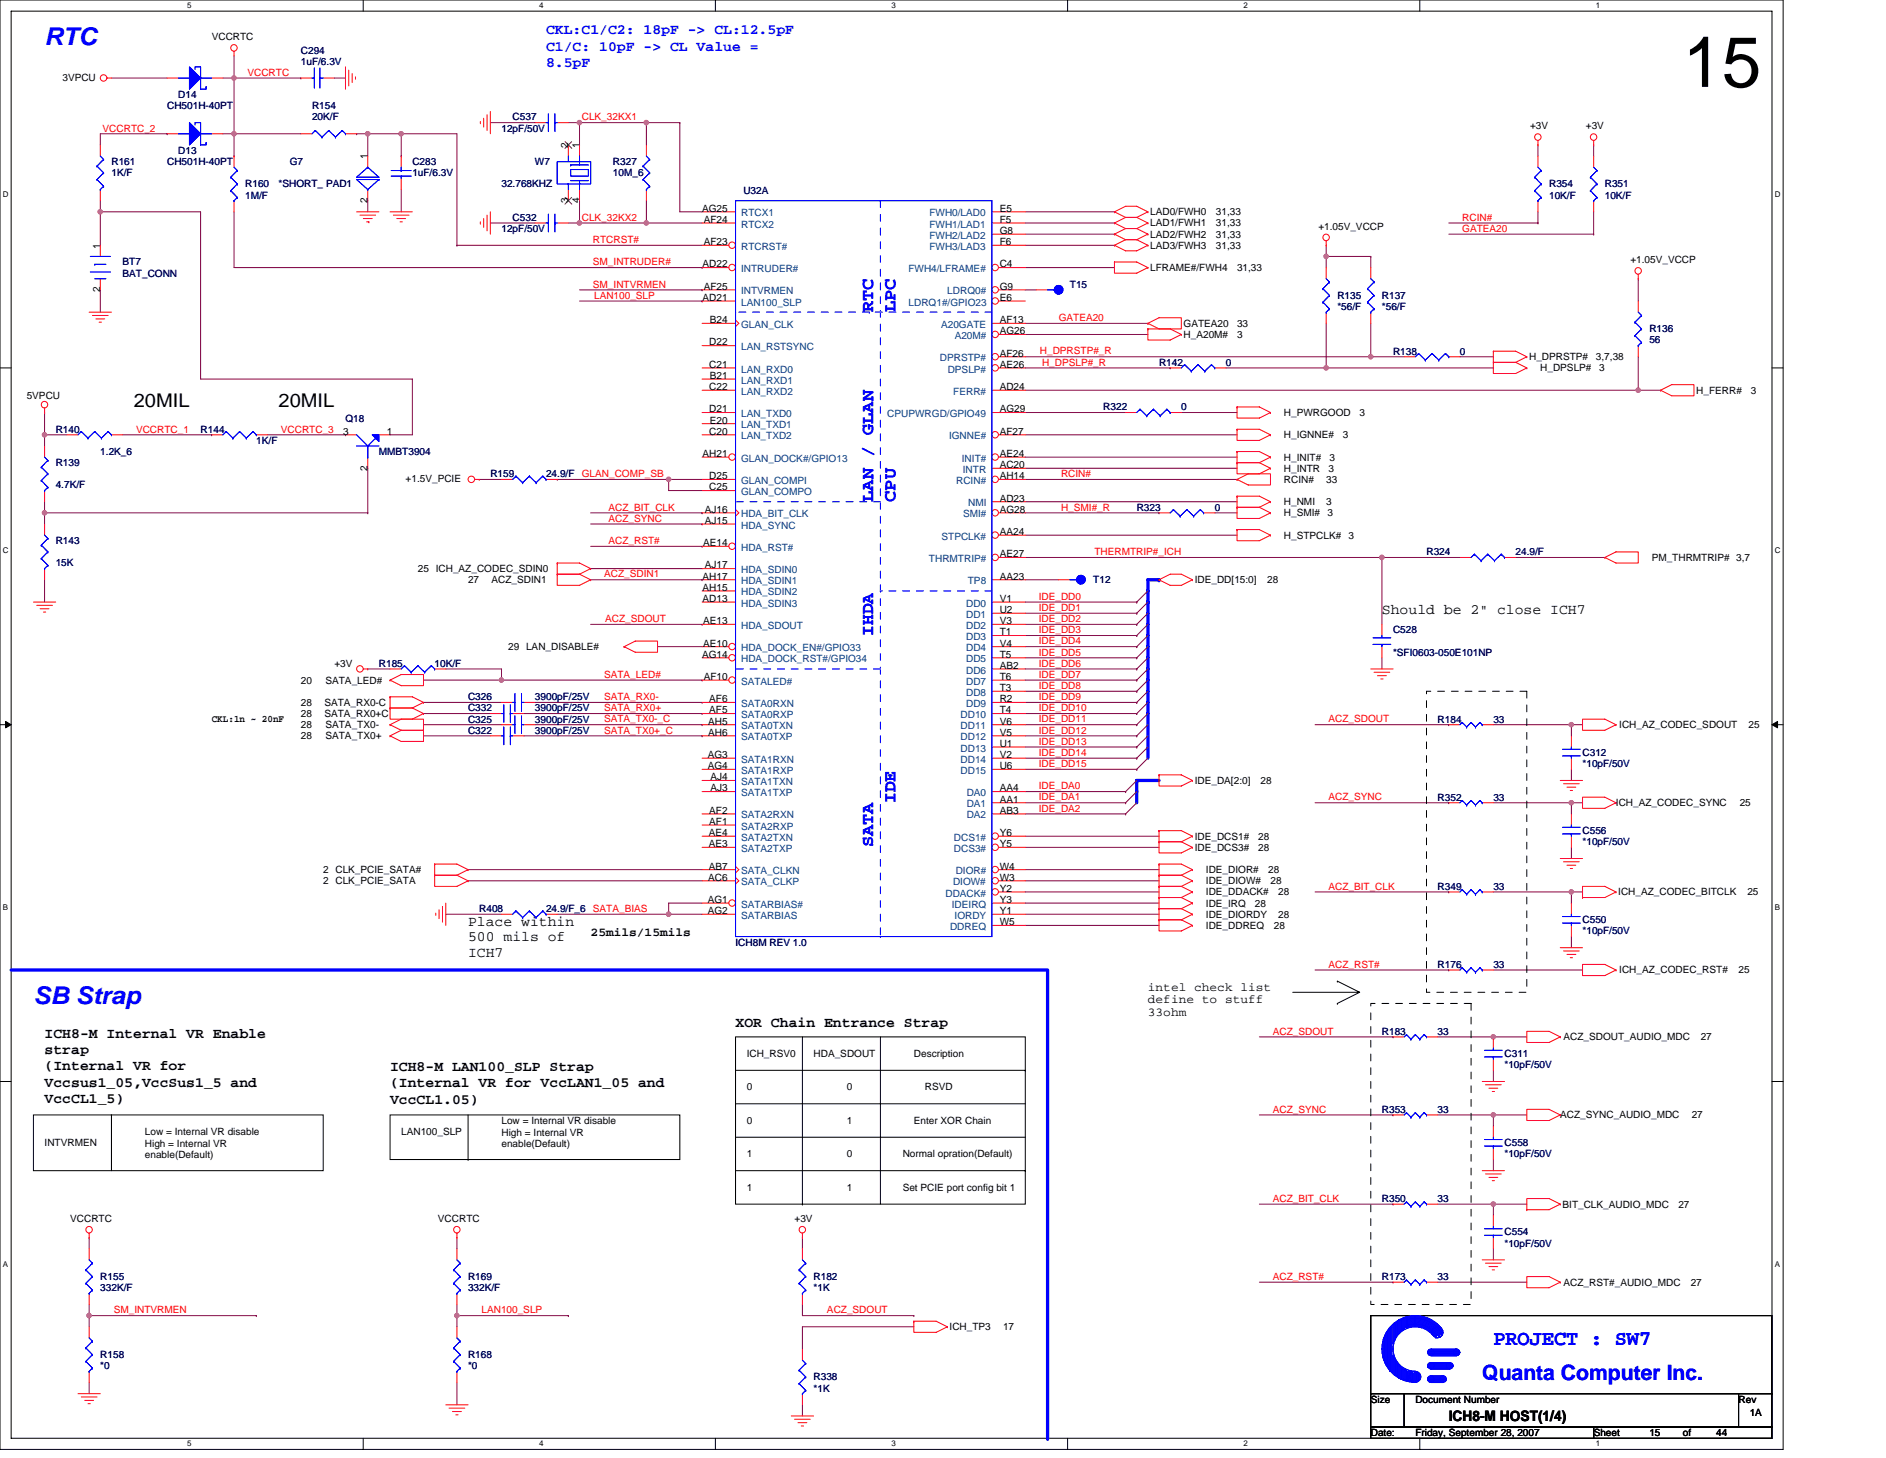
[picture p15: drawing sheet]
<svg xmlns="http://www.w3.org/2000/svg" width="279mm" height="216mm" viewBox="0 0 279 216" stroke-linecap="round" stroke-linejoin="round" font-family="sans-serif">
<defs><g id="words">
<text font-size="10.6" x="249.3" y="12.9">15</text>
<g font-size="3.6" fill="#00f">
<text x="6.6" y="6.6">RTC</text>
<text x="5" y="148.6">SB Strap</text>
</g>
<g font-size="3.1" fill="#00f">
<text x="221.2" y="199.1">PROJECT : SW7</text>
<text x="219.6" y="204.3">Quanta Computer Inc.</text>
</g>
<g font-size="2.8">
<text x="19.8" y="60.3">20MIL</text>
<text x="41.3" y="60.3">20MIL</text>
</g>
<g font-size="2.6" fill="#00f">
<text x="129.4" y="46.2" transform="rotate(-90 129.4 46.2)">RTC</text>
<text x="132.7" y="46.2" transform="rotate(-90 132.7 46.2)">LPC</text>
<text x="129.4" y="74.3" transform="rotate(-90 129.4 74.3)">LAN / GLAN</text>
<text x="132.7" y="74.3" transform="rotate(-90 132.7 74.3)">CPU</text>
<text x="129.4" y="94.1" transform="rotate(-90 129.4 94.1)">IHDA</text>
<text x="132.7" y="118.9" transform="rotate(-90 132.7 118.9)">IDE</text>
<text x="129.4" y="125.5" transform="rotate(-90 129.4 125.5)">SATA</text>
</g>
<g font-size="2.1" fill="#00f">
<text x="80.9" y="5.1">CKL:C1/C2: 18pF -&gt; CL:12.5pF</text>
<text x="80.9" y="7.5">C1/C: 10pF -&gt; CL Value =</text>
<text x="80.9" y="9.9">8.5pF</text>
</g>
<g font-size="2.1">
<text x="204.7" y="90.9">Should be 2&quot; close ICH7</text>
<text x="69.3" y="137.1">Place within</text>
<text x="69.3" y="139.4">500 mils of</text>
<text x="69.3" y="141.7">ICH7</text>
<text x="6.6" y="153.7">ICH8-M Internal VR Enable</text>
<text x="109" y="152">XOR Chain Entrance Strap</text>
<text x="6.6" y="156.1">strap</text>
<text x="6.6" y="158.5">(Internal VR for</text>
<text x="6.6" y="160.9">Vccsus1_05,VccSus1_5 and</text>
<text x="57.8" y="158.6">ICH8-M LAN100_SLP Strap</text>
<text x="57.8" y="161">(Internal VR for VccLAN1_05 and</text>
<text x="6.6" y="163.3">VccCL1_5)</text>
<text x="57.8" y="163.4">VccCL1.05)</text>
<text x="214.6" y="210.4">ICH8-M HOST(1/4)</text>
</g>
<g font-size="1.8">
<text x="87.5" y="138.5">25mils/15mils</text>
<text x="170.1" y="146.7">intel check list</text>
<text x="170.1" y="148.6">define to stuff</text>
<text x="170.1" y="150.5">33ohm</text>
</g>
<g font-size="1.5">
<text x="31.4" y="5.9">VCCRTC</text>
<text x="9.2" y="12.1">3VPCU</text>
<text x="54.5" y="23.6" transform="rotate(-90 54.5 23.6)">1</text>
<text x="84.2" y="21.9" transform="rotate(-90 84.2 21.9)">2</text>
<text x="85.8" y="21.9" transform="rotate(-90 85.8 21.9)">1</text>
<text x="226.7" y="19.2">+3V</text>
<text x="234.9" y="19.2">+3V</text>
<text x="54.5" y="30.1" transform="rotate(-90 54.5 30.1)">2</text>
<text x="84.2" y="30.1" transform="rotate(-90 84.2 30.1)">3</text>
<text x="85.8" y="30.1" transform="rotate(-90 85.8 30.1)">4</text>
<text x="104" y="31.3">AG25</text>
<text x="104.2" y="33">AF24</text>
<text x="148.1" y="31.3">E5</text>
<text x="148.1" y="33">F5</text>
<text x="148.1" y="34.6">G8</text>
<text x="170.4" y="31.9">LAD0/FWH0</text>
<text x="170.4" y="33.5">LAD1/FWH1</text>
<text x="170.4" y="35.2">LAD2/FWH2</text>
<text x="180.1" y="31.9">31,33</text>
<text x="180.1" y="33.5">31,33</text>
<text x="180.1" y="35.2">31,33</text>
<text x="195.3" y="34">+1.05V_VCCP</text>
<text x="14.8" y="36.8" transform="rotate(-90 14.8 36.8)">1</text>
<text x="104.1" y="39.6">AD22</text>
<text x="104.2" y="36.3">AF23</text>
<text x="148.1" y="39.6">C4</text>
<text x="148.1" y="36.3">F6</text>
<text x="170.4" y="40.1">LFRAME#/FWH4</text>
<text x="170.4" y="36.8">LAD3/FWH3</text>
<text x="180.1" y="36.8">31,33</text>
<text x="183.3" y="40.1">31,33</text>
<text x="241.5" y="39">+1.05V_VCCP</text>
<text x="14.8" y="43.3" transform="rotate(-90 14.8 43.3)">2</text>
<text x="104.1" y="44.6">AD21</text>
<text x="104.2" y="42.9">AF25</text>
<text x="105.2" y="47.9">B24</text>
<text x="148.1" y="44.6">E6</text>
<text x="148.1" y="42.9">G9</text>
<text x="148.1" y="47.9">AF13</text>
<text x="105.1" y="51.2">D22</text>
<text x="148.1" y="52.8">AF26</text>
<text x="148.1" y="49.5">AG26</text>
<text x="175.3" y="48.4">GATEA20</text>
<text x="175.3" y="50">H_A20M#</text>
<text x="183.3" y="50">3</text>
<text x="183.3" y="48.4">33</text>
<text x="226.5" y="53.3">H_DPRSTP#</text>
<text x="236.4" y="53.3">3,7,38</text>
<text x="4" y="59.1">5VPCU</text>
<text x="105.1" y="54.5">C21</text>
<text x="105.1" y="57.8">C22</text>
<text x="105.2" y="56.1">B21</text>
<text x="148.1" y="54.5">AE26</text>
<text x="148.1" y="57.8">AD24</text>
<text x="228.2" y="55">H_DPSLP#</text>
<text x="236.9" y="55">3</text>
<text x="251.3" y="58.3">H_FERR#</text>
<text x="259.4" y="58.3">3</text>
<text x="50.8" y="64.4">3</text>
<text x="57.3" y="64.4">1</text>
<text x="105.1" y="61.1">D21</text>
<text x="105.1" y="64.4">C20</text>
<text x="105.2" y="62.7">E20</text>
<text x="148.1" y="61.1">AG29</text>
<text x="148.1" y="64.4">AF27</text>
<text x="190.2" y="64.9">H_IGNNE#</text>
<text x="190.2" y="61.6">H_PWRGOOD</text>
<text x="198.9" y="64.9">3</text>
<text x="201.4" y="61.6">3</text>
<text x="54.5" y="69.7" transform="rotate(-90 54.5 69.7)">2</text>
<text x="60.1" y="71.3">+1.5V_PCIE</text>
<text x="104.1" y="67.7">AH21</text>
<text x="105.1" y="71">D25</text>
<text x="148.1" y="69.3">AC20</text>
<text x="148.1" y="67.7">AE24</text>
<text x="148.1" y="71">AH14</text>
<text x="190.2" y="69.8">H_INTR</text>
<text x="190.2" y="68.2">H_INIT#</text>
<text x="190.2" y="71.5">RCIN#</text>
<text x="196.5" y="71.5">33</text>
<text x="196.8" y="69.8">3</text>
<text x="197" y="68.2">3</text>
<text x="104.4" y="75.9">AJ16</text>
<text x="104.4" y="77.6">AJ15</text>
<text x="105.1" y="72.6">C25</text>
<text x="148.1" y="74.3">AD23</text>
<text x="148.1" y="75.9">AG28</text>
<text x="190.2" y="74.8">H_NMI</text>
<text x="190.2" y="76.5">H_SMI#</text>
<text x="196.5" y="74.8">3</text>
<text x="196.6" y="76.5">3</text>
<text x="104.2" y="80.9">AE14</text>
<text x="148.1" y="79.2">AA24</text>
<text x="148.1" y="82.5">AE27</text>
<text x="190.2" y="79.8">H_STPCLK#</text>
<text x="199.8" y="79.8">3</text>
<text x="244.7" y="83.1">PM_THRMTRIP# 3,7</text>
<text x="61.9" y="84.7">25 ICH_AZ_CODEC_SDIN0</text>
<text x="69.3" y="86.4">27</text>
<text x="72.8" y="86.4">ACZ_SDIN1</text>
<text x="104.1" y="85.8">AH17</text>
<text x="104.1" y="87.5">AH15</text>
<text x="104.1" y="89.1">AD13</text>
<text x="104.4" y="84.2">AJ17</text>
<text x="148.1" y="85.8">AA23</text>
<text x="148.1" y="89.1">V1</text>
<text x="177" y="86.4">IDE_DD[15:0]</text>
<text x="187.7" y="86.4">28</text>
<text x="104.2" y="92.4">AE13</text>
<text x="104.2" y="95.7">AE10</text>
<text x="148.1" y="90.8">U2</text>
<text x="148.1" y="92.4">V3</text>
<text x="148.1" y="94.1">T1</text>
<text x="148.1" y="95.7">V4</text>
<text x="44.6" y="101.2">20</text>
<text x="48.2" y="101.2">SATA_LED#</text>
<text x="49.5" y="98.7">+3V</text>
<text x="75.3" y="96.3">29 LAN_DISABLE#</text>
<text x="104" y="97.4">AG14</text>
<text x="104.2" y="100.7">AF10</text>
<text x="148.1" y="97.4">T5</text>
<text x="148.1" y="99">AB2</text>
<text x="148.1" y="100.7">T6</text>
<text x="31.4" y="106.9">CKL:1n ~ 20nF</text>
<text x="44.6" y="104.5">28</text>
<text x="44.6" y="106.2">28</text>
<text x="44.6" y="107.8">28</text>
<text x="48" y="104.5">SATA_RX0-C</text>
<text x="48" y="106.2">SATA_RX0+C</text>
<text x="48.2" y="107.8">SATA_TX0-</text>
<text x="104.9" y="107.3">AH5</text>
<text x="105.1" y="104">AF6</text>
<text x="105.1" y="105.6">AF5</text>
<text x="148.1" y="105.6">T4</text>
<text x="148.1" y="107.3">V6</text>
<text x="148.1" y="102.3">T3</text>
<text x="148.1" y="104">R2</text>
<text x="239.9" y="107.8">ICH_AZ_CODEC_SDOUT</text>
<text x="259" y="107.8">25</text>
<text x="44.6" y="109.5">28</text>
<text x="48.2" y="109.5">SATA_TX0+</text>
<text x="104.8" y="112.2">AG3</text>
<text x="104.8" y="113.9">AG4</text>
<text x="104.9" y="108.9">AH6</text>
<text x="148.1" y="108.9">V5</text>
<text x="148.1" y="110.6">U1</text>
<text x="148.1" y="112.2">V2</text>
<text x="148.1" y="113.9">U6</text>
<text x="105.2" y="115.5">AJ4</text>
<text x="105.2" y="117.2">AJ3</text>
<text x="148.1" y="117.2">AA4</text>
<text x="148.1" y="118.9">AA1</text>
<text x="177" y="116.1">IDE_DA[2:0]</text>
<text x="186.7" y="116.1">28</text>
<text x="239.4" y="119.4">ICH_AZ_CODEC_SYNC</text>
<text x="257.7" y="119.4">25</text>
<text x="105" y="123.8">AE4</text>
<text x="105" y="125.5">AE3</text>
<text x="105.1" y="120.5">AF2</text>
<text x="105.1" y="122.2">AF1</text>
<text x="148.1" y="120.5">AB3</text>
<text x="148.1" y="123.8">Y6</text>
<text x="148.1" y="125.5">Y5</text>
<text x="177" y="124.3">IDE_DCS1#</text>
<text x="177" y="126">IDE_DCS3#</text>
<text x="186.4" y="124.3">28</text>
<text x="186.4" y="126">28</text>
<text x="47.9" y="129.3">2 CLK_PCIE_SATA#</text>
<text x="47.9" y="130.9">2 CLK_PCIE_SATA</text>
<text x="104.9" y="130.4">AC6</text>
<text x="105" y="128.8">AB7</text>
<text x="148.1" y="130.4">W3</text>
<text x="148.1" y="128.8">W4</text>
<text x="178.6" y="130.9">IDE_DIOW#</text>
<text x="178.6" y="129.3">IDE_DIOR#</text>
<text x="187.9" y="129.3">28</text>
<text x="188.2" y="130.9">28</text>
<text x="104.8" y="133.7">AG1</text>
<text x="104.8" y="135.4">AG2</text>
<text x="148.1" y="133.7">Y3</text>
<text x="148.1" y="132.1">Y2</text>
<text x="148.1" y="135.4">Y1</text>
<text x="148.1" y="137">W5</text>
<text x="178.6" y="132.6">IDE_DDACK#</text>
<text x="178.6" y="134.2">IDE_IRQ</text>
<text x="178.6" y="135.9">IDE_DIORDY</text>
<text x="178.6" y="137.5">IDE_DDREQ</text>
<text x="185.9" y="134.2">28</text>
<text x="188.7" y="137.5">28</text>
<text x="189.4" y="132.6">28</text>
<text x="189.4" y="135.9">28</text>
<text x="239.7" y="132.6">ICH_AZ_CODEC_BITCLK</text>
<text x="258.9" y="132.6">25</text>
<text x="239.9" y="144.1">ICH_AZ_CODEC_RST#</text>
<text x="257.6" y="144.1">25</text>
<text x="231.6" y="154.1">ACZ_SDOUT_AUDIO_MDC</text>
<text x="251.9" y="154.1">27</text>
<text x="110.6" y="161.5">0</text>
<text x="110.6" y="156.5">ICH_RSV0</text>
<text x="120.5" y="156.5">HDA_SDOUT</text>
<text x="125.5" y="161.5">0</text>
<text x="135.4" y="156.5">Description</text>
<text x="137" y="161.5">RSVD</text>
<text x="74.3" y="166.4">Low = Internal VR disable</text>
<text x="110.6" y="166.4">0</text>
<text x="125.5" y="166.4">1</text>
<text x="135.4" y="166.4">Enter XOR Chain</text>
<text x="231.1" y="165.6">ACZ_SYNC_AUDIO_MDC</text>
<text x="250.6" y="165.6">27</text>
<text x="6.6" y="169.7">INTVRMEN</text>
<text x="21.5" y="168.1">Low = Internal VR disable</text>
<text x="21.5" y="169.8">High = Internal VR</text>
<text x="21.5" y="171.5">enable(Default)</text>
<text x="59.4" y="168.1">LAN100_SLP</text>
<text x="74.3" y="168.1">High = Internal VR</text>
<text x="74.3" y="169.9">enable(Default)</text>
<text x="110.6" y="171.4">1</text>
<text x="125.5" y="171.4">0</text>
<text x="133.7" y="171.4">Normal opration(Default)</text>
<text x="110.6" y="176.3">1</text>
<text x="125.5" y="176.3">1</text>
<text x="133.7" y="176.3">Set PCIE port config bit 1</text>
<text x="231.5" y="178.8">BIT_CLK_AUDIO_MDC</text>
<text x="248.6" y="178.8">27</text>
<text x="10.4" y="181">VCCRTC</text>
<text x="64.9" y="181">VCCRTC</text>
<text x="117.7" y="181">+3V</text>
<text x="231.6" y="190.4">ACZ_RST#_AUDIO_MDC</text>
<text x="250.5" y="190.4">27</text>
<text x="140.7" y="197">ICH_TP3</text>
<text x="148.6" y="197">17</text>
<text x="203.1" y="207.7">Size</text>
<text x="209.7" y="207.7">Document Number</text>
<text x="257.6" y="207.7">Rev</text>
<text x="259.2" y="209.7">1A</text>
<text x="203.1" y="212.7">Date:</text>
<text x="209.7" y="212.7">Friday, September 28, 2007</text>
<text x="236.1" y="212.7">Sheet</text>
<text x="244.3" y="212.7">15</text>
<text x="249.3" y="212.7">of</text>
<text x="254.3" y="212.7">44</text>
</g>
<g font-size="1.5" fill="#f00">
<text x="36.7" y="11.2">VCCRTC</text>
<text x="86.2" y="17.8">CLK_32KX1</text>
<text x="15.2" y="19.5">VCCRTC_2</text>
<text x="86.2" y="32.7">CLK_32KX2</text>
<text x="87.8" y="36">RTCRST#</text>
<text x="216.6" y="32.7">RCIN#</text>
<text x="216.6" y="34.3">GATEA20</text>
<text x="87.8" y="39.3">SM_INTRUDER#</text>
<text x="87.8" y="42.6">SM_INTVRMEN</text>
<text x="88" y="44.2">LAN100_SLP</text>
<text x="156.8" y="47.5">GATEA20</text>
<text x="154.1" y="52.5">H_DPRSTP#_R</text>
<text x="154.4" y="54.1">H_DPSLP#_R</text>
<text x="20.2" y="64.1">VCCRTC_1</text>
<text x="41.6" y="64.1">VCCRTC_3</text>
<text x="86.2" y="70.7">GLAN_COMP_SB</text>
<text x="157.2" y="70.7">RCIN#</text>
<text x="90.1" y="77.3">ACZ_SYNC</text>
<text x="90.1" y="75.6">ACZ_BIT_CLK</text>
<text x="157.2" y="75.6">H_SMI#_R</text>
<text x="90.1" y="80.6">ACZ_RST#</text>
<text x="162.1" y="82.2">THERMTRIP#_ICH</text>
<text x="89.5" y="85.5">ACZ_SDIN1</text>
<text x="153.9" y="88.8">IDE_DD0</text>
<text x="89.7" y="92.1">ACZ_SDOUT</text>
<text x="153.9" y="90.5">IDE_DD1</text>
<text x="153.9" y="92.1">IDE_DD2</text>
<text x="153.9" y="93.8">IDE_DD3</text>
<text x="153.9" y="95.4">IDE_DD4</text>
<text x="89.5" y="100.4">SATA_LED#</text>
<text x="153.9" y="97.1">IDE_DD5</text>
<text x="153.9" y="98.7">IDE_DD6</text>
<text x="153.9" y="100.4">IDE_DD7</text>
<text x="89.5" y="107">SATA_TX0-_C</text>
<text x="89.5" y="105.3">SATA_RX0+</text>
<text x="89.5" y="103.7">SATA_RX0-</text>
<text x="153.9" y="105.3">IDE_DD10</text>
<text x="153.9" y="103.7">IDE_DD9</text>
<text x="153.9" y="102">IDE_DD8</text>
<text x="153.9" y="107">IDE_DD11</text>
<text x="196.8" y="107">ACZ_SDOUT</text>
<text x="89.5" y="108.6">SATA_TX0+_C</text>
<text x="153.9" y="108.6">IDE_DD12</text>
<text x="153.9" y="113.6">IDE_DD15</text>
<text x="153.9" y="111.9">IDE_DD14</text>
<text x="153.9" y="110.3">IDE_DD13</text>
<text x="153.9" y="116.9">IDE_DA0</text>
<text x="153.9" y="118.5">IDE_DA1</text>
<text x="196.8" y="118.5">ACZ_SYNC</text>
<text x="153.9" y="120.2">IDE_DA2</text>
<text x="196.8" y="131.7">ACZ_BIT_CLK</text>
<text x="87.8" y="135">SATA_BIAS</text>
<text x="196.8" y="143.3">ACZ_RST#</text>
<text x="188.6" y="153.2">ACZ_SDOUT</text>
<text x="188.6" y="164.8">ACZ_SYNC</text>
<text x="188.6" y="178">ACZ_BIT_CLK</text>
<text x="188.6" y="189.5">ACZ_RST#</text>
<text x="16.8" y="194.5">SM_INTVRMEN</text>
<text x="71.3" y="194.5">LAN100_SLP</text>
<text x="122.5" y="194.5">ACZ_SDOUT</text>
</g>
<g font-size="1.5" fill="#000080">
<text x="44.6" y="7.9">C294</text>
<text x="44.6" y="9.6">1uF/6.3V</text>
<text x="24.8" y="16.2">CH501H-40PT</text>
<text x="26.4" y="14.5">D14</text>
<text x="46.2" y="16.2">R154</text>
<text x="46.2" y="17.8">20K/F</text>
<text x="75.9" y="17.8">C537</text>
<text x="26.4" y="22.8">D13</text>
<text x="74.3" y="19.5">12pF/50V</text>
<text x="16.5" y="24.4">R161</text>
<text x="16.5" y="26.1">1K/F</text>
<text x="24.8" y="24.4">CH501H-40PT</text>
<text x="36.3" y="27.7">R160</text>
<text x="36.3" y="29.4">1M/F</text>
<text x="41.3" y="27.7">*SHORT_ PAD1</text>
<text x="42.9" y="24.4">G7</text>
<text x="61.1" y="24.4">C283</text>
<text x="61.1" y="26.1">1uF/6.3V</text>
<text x="74.3" y="27.7">32.768KHZ</text>
<text x="79.2" y="24.4">W7</text>
<text x="90.8" y="24.4">R327</text>
<text x="90.8" y="26.1">10M_6</text>
<text x="110.1" y="28.7">U32A</text>
<text x="229.5" y="27.7">R354</text>
<text x="229.5" y="29.4">10K/F</text>
<text x="237.7" y="27.7">R351</text>
<text x="237.7" y="29.4">10K/F</text>
<text x="74.3" y="34.4">12pF/50V</text>
<text x="75.9" y="32.7">C532</text>
<text x="18.2" y="39.3">BT7</text>
<text x="18.2" y="41">BAT_CONN</text>
<text x="158.5" y="42.6">T15</text>
<text x="198.1" y="44.3">R135</text>
<text x="198.1" y="45.9">*56/F</text>
<text x="204.7" y="44.3">R137</text>
<text x="204.7" y="45.9">*56/F</text>
<text x="206.4" y="52.5">R138</text>
<text x="216.3" y="52.5">0</text>
<text x="244.3" y="49.2">R136</text>
<text x="244.3" y="50.9">56</text>
<text x="171.7" y="54.2">R142</text>
<text x="181.6" y="54.2">0</text>
<text x="8.3" y="64.1">R140</text>
<text x="29.7" y="64.1">R144</text>
<text x="38" y="65.7">1K/F</text>
<text x="51.2" y="62.4">Q18</text>
<text x="163.4" y="60.8">R322</text>
<text x="175" y="60.8">0</text>
<text x="8.3" y="69">R139</text>
<text x="14.9" y="67.4">1.2K_6</text>
<text x="56.1" y="67.4">MMBT3904</text>
<text x="72.6" y="70.7">R159</text>
<text x="80.9" y="70.7">24.9/F</text>
<text x="8.3" y="72.3">4.7K/F</text>
<text x="168.4" y="75.6">R323</text>
<text x="180" y="75.6">0</text>
<text x="8.3" y="80.6">R143</text>
<text x="8.3" y="83.9">15K</text>
<text x="211.3" y="82.2">R324</text>
<text x="224.5" y="82.2">24.9/F</text>
<text x="162" y="86.4">T12</text>
<text x="206.4" y="93.8">C528</text>
<text x="56.1" y="98.7">R185</text>
<text x="64.4" y="98.7">10K/F</text>
<text x="206.4" y="97.1">*SFI0603-050E101NP</text>
<text x="69.3" y="107">C325</text>
<text x="69.3" y="103.7">C326</text>
<text x="69.3" y="105.3">C332</text>
<text x="79.2" y="107">3900pF/25V</text>
<text x="79.2" y="103.7">3900pF/25V</text>
<text x="79.2" y="105.3">3900pF/25V</text>
<text x="213" y="107">R184</text>
<text x="221.2" y="107">33</text>
<text x="69.3" y="108.6">C322</text>
<text x="79.2" y="108.6">3900pF/25V</text>
<text x="234.4" y="112">C312</text>
<text x="234.4" y="113.6">*10pF/50V</text>
<text x="213" y="118.6">R352</text>
<text x="221.2" y="118.6">33</text>
<text x="234.4" y="123.5">C556</text>
<text x="234.4" y="125.2">*10pF/50V</text>
<text x="213" y="131.8">R349</text>
<text x="221.2" y="131.8">33</text>
<text x="71" y="135.1">R408</text>
<text x="80.9" y="135.1">24.9/F_6</text>
<text x="234.4" y="136.7">C550</text>
<text x="109" y="140">ICH8M REV 1.0</text>
<text x="213" y="143.3">R176</text>
<text x="221.2" y="143.3">33</text>
<text x="234.4" y="138.4">*10pF/50V</text>
<text x="204.7" y="153.2">R183</text>
<text x="213" y="153.2">33</text>
<text x="222.9" y="156.5">C311</text>
<text x="222.9" y="158.2">*10pF/50V</text>
<text x="204.7" y="164.8">R353</text>
<text x="213" y="164.8">33</text>
<text x="222.9" y="169.7">C558</text>
<text x="222.9" y="171.4">*10pF/50V</text>
<text x="204.7" y="178">R350</text>
<text x="213" y="178">33</text>
<text x="222.9" y="182.9">C554</text>
<text x="222.9" y="184.6">*10pF/50V</text>
<text x="14.9" y="189.5">R155</text>
<text x="14.9" y="191.2">332K/F</text>
<text x="69.3" y="189.5">R169</text>
<text x="69.3" y="191.2">332K/F</text>
<text x="120.5" y="189.5">R182</text>
<text x="120.5" y="191.2">*1K</text>
<text x="204.7" y="189.5">R173</text>
<text x="213" y="189.5">33</text>
<text x="14.9" y="201.1">R158</text>
<text x="14.9" y="202.8">*0</text>
<text x="69.3" y="201.1">R168</text>
<text x="69.3" y="202.8">*0</text>
<text x="120.5" y="204.4">R338</text>
<text x="120.5" y="206.1">*1K</text>
</g>
<g font-size="1.5" fill="#004080">
<text x="109.8" y="32">RTCX1</text>
<text x="109.8" y="33.7">RTCX2</text>
<text x="137.7" y="32">FWH0/LAD0</text>
<text x="137.7" y="33.7">FWH1/LAD1</text>
<text x="137.7" y="35.3">FWH2/LAD2</text>
<text x="109.8" y="40.3">INTRUDER#</text>
<text x="109.8" y="37">RTCRST#</text>
<text x="134.6" y="40.3">FWH4/LFRAME#</text>
<text x="137.7" y="37">FWH3/LAD3</text>
<text x="109.8" y="43.6">INTVRMEN</text>
<text x="109.8" y="45.3">LAN100_SLP</text>
<text x="134.6" y="45.3">LDRQ1#/GPIO23</text>
<text x="140.3" y="43.6">LDRQ0#</text>
<text x="109.8" y="48.6">GLAN_CLK</text>
<text x="109.8" y="51.9">LAN_RSTSYNC</text>
<text x="139.2" y="53.5">DPRSTP#</text>
<text x="139.4" y="48.6">A20GATE</text>
<text x="141.4" y="50.2">A20M#</text>
<text x="109.8" y="55.2">LAN_RXD0</text>
<text x="109.8" y="56.8">LAN_RXD1</text>
<text x="109.8" y="58.5">LAN_RXD2</text>
<text x="140.4" y="55.2">DPSLP#</text>
<text x="141.2" y="58.5">FERR#</text>
<text x="109.8" y="61.8">LAN_TXD0</text>
<text x="109.8" y="63.4">LAN_TXD1</text>
<text x="109.8" y="65.1">LAN_TXD2</text>
<text x="131.4" y="61.8">CPUPWRGD/GPIO49</text>
<text x="140.6" y="65.1">IGNNE#</text>
<text x="109.8" y="68.4">GLAN_DOCK#/GPIO13</text>
<text x="109.8" y="71.7">GLAN_COMPI</text>
<text x="141.6" y="71.7">RCIN#</text>
<text x="142.5" y="68.4">INIT#</text>
<text x="142.6" y="70">INTR</text>
<text x="109.8" y="76.6">HDA_BIT_CLK</text>
<text x="109.8" y="73.3">GLAN_COMPO</text>
<text x="142.7" y="76.6">SMI#</text>
<text x="143.4" y="75">NMI</text>
<text x="109.8" y="78.3">HDA_SYNC</text>
<text x="109.8" y="81.6">HDA_RST#</text>
<text x="137.6" y="83.2">THRMTRIP#</text>
<text x="139.5" y="79.9">STPCLK#</text>
<text x="109.8" y="84.9">HDA_SDIN0</text>
<text x="109.8" y="86.5">HDA_SDIN1</text>
<text x="109.8" y="88.2">HDA_SDIN2</text>
<text x="109.8" y="89.8">HDA_SDIN3</text>
<text x="143.1" y="89.8">DD0</text>
<text x="143.4" y="86.5">TP8</text>
<text x="109.8" y="93.1">HDA_SDOUT</text>
<text x="143.1" y="91.5">DD1</text>
<text x="143.1" y="93.1">DD2</text>
<text x="143.1" y="94.8">DD3</text>
<text x="109.8" y="101.4">SATALED#</text>
<text x="109.8" y="96.4">HDA_DOCK_EN#/GPIO33</text>
<text x="109.8" y="98.1">HDA_DOCK_RST#/GPIO34</text>
<text x="143.1" y="96.4">DD4</text>
<text x="143.1" y="98.1">DD5</text>
<text x="143.1" y="99.7">DD6</text>
<text x="143.1" y="101.4">DD7</text>
<text x="109.8" y="104.7">SATA0RXN</text>
<text x="109.8" y="106.3">SATA0RXP</text>
<text x="109.8" y="108">SATA0TXN</text>
<text x="142.3" y="106.3">DD10</text>
<text x="142.3" y="108">DD11</text>
<text x="143.1" y="103">DD8</text>
<text x="143.1" y="104.7">DD9</text>
<text x="109.8" y="109.6">SATA0TXP</text>
<text x="109.8" y="112.9">SATA1RXN</text>
<text x="142.3" y="109.6">DD12</text>
<text x="142.3" y="111.3">DD13</text>
<text x="142.3" y="112.9">DD14</text>
<text x="109.8" y="114.6">SATA1RXP</text>
<text x="109.8" y="116.2">SATA1TXN</text>
<text x="109.8" y="117.9">SATA1TXP</text>
<text x="142.3" y="114.6">DD15</text>
<text x="143.2" y="117.9">DA0</text>
<text x="143.2" y="119.5">DA1</text>
<text x="109.8" y="124.5">SATA2TXN</text>
<text x="109.8" y="121.2">SATA2RXN</text>
<text x="109.8" y="122.9">SATA2RXP</text>
<text x="141.3" y="124.5">DCS1#</text>
<text x="143.2" y="121.2">DA2</text>
<text x="109.8" y="129.5">SATA_CLKN</text>
<text x="109.8" y="131.1">SATA_CLKP</text>
<text x="109.8" y="126.2">SATA2TXP</text>
<text x="141.2" y="131.1">DIOW#</text>
<text x="141.3" y="126.2">DCS3#</text>
<text x="141.6" y="129.5">DIOR#</text>
<text x="109.8" y="134.4">SATARBIAS#</text>
<text x="109.8" y="136.1">SATARBIAS</text>
<text x="140.1" y="132.8">DDACK#</text>
<text x="140.7" y="137.7">DDREQ</text>
<text x="141" y="134.4">IDEIRQ</text>
<text x="141.4" y="136.1">IORDY</text>
</g>
<g font-size="1.2">
<text x="27.7" y="1.2">5</text>
<text x="79.9" y="1.2">4</text>
<text x="132.1" y="1.2">3</text>
<text x="184.2" y="1.2">2</text>
<text x="236.4" y="1.2">1</text>
<text x=".4" y="29.1">D</text>
<text x="262.9" y="29.1">D</text>
<text x=".4" y="81.9">C</text>
<text x="262.9" y="81.9">C</text>
<text x=".4" y="134.8">B</text>
<text x="262.9" y="134.8">B</text>
<text x=".4" y="187.6">A</text>
<text x="262.9" y="187.6">A</text>
<text x="27.7" y="214.2">5</text>
<text x="79.9" y="214.2">4</text>
<text x="132.1" y="214.2">3</text>
<text x="184.2" y="214.2">2</text>
<text x="236.4" y="214.2">1</text>
</g>
</g></defs>
<path d="M0 0h264.2v214.6h-264.2zM1.7 1.7h260.8v211.3h-260.8z" fill="none" stroke="#000" stroke-width=".15"/>
<g fill="#fff">
<path d="M27.7 .2h.7v1.3h-.7z"/>
<path d="M27.7 213.1h.7v1.3h-.7z"/>
</g>
<path d="M53.8 0v1.7M53.8 213v1.6" fill="none" stroke="#000" stroke-width=".15"/>
<g fill="#fff">
<path d="M79.9 .2h.6v1.3h-.6z"/>
<path d="M79.9 213.1h.6v1.3h-.6z"/>
</g>
<path d="M106 0v1.7M106 213v1.6" fill="none" stroke="#000" stroke-width=".15"/>
<g fill="#fff">
<path d="M132.1 .2h.6v1.3h-.6z"/>
<path d="M132.1 213.1h.6v1.3h-.6z"/>
</g>
<path d="M158.2 0v1.7M158.2 213v1.6" fill="none" stroke="#000" stroke-width=".15"/>
<g fill="#fff">
<path d="M184.2 .2h.7v1.3h-.7z"/>
<path d="M184.2 213.1h.7v1.3h-.7z"/>
</g>
<path d="M210.3 0v1.7M210.3 213v1.6" fill="none" stroke="#000" stroke-width=".15"/>
<g fill="#fff">
<path d="M236.4 .2h.6v1.3h-.6z"/>
<path d="M236.4 213.1h.6v1.3h-.6z"/>
<path d="M.4 28.1h.8v1.3h-.8z"/>
<path d="M262.9 28.1h.9v1.3h-.9z"/>
<path d="M.4 80.9h.8v1.3h-.8z"/>
<path d="M262.9 80.9h.9v1.3h-.9z"/>
</g>
<path d="M0 54.5h1.7M262.5 54.5h1.7" fill="none" stroke="#000" stroke-width=".15"/>
<g fill="#fff">
<path d="M.4 133.7h.8v1.3h-.8z"/>
<path d="M262.9 133.7h.8v1.3h-.8z"/>
</g>
<path d="M0 107.3h1.7M262.5 107.3h1.7" fill="none" stroke="#000" stroke-width=".15"/>
<path d="M.8 106.8l.9 .5-.9 .5zM262.5 107.3l.8-.5v1z" fill="#000" stroke="#000" stroke-width=".15"/>
<g fill="#fff">
<path d="M.4 186.6h.8v1.3h-.8z"/>
<path d="M262.9 186.6h.8v1.3h-.8z"/>
</g>
<g fill="none" stroke="#000" stroke-width=".15">
<path d="M109 153.5h42.9v24.8h-42.9zM109 158.5h42.9M118.9 153.5v24.8M130.4 153.5v24.8M151.9 158.5h.1M191.5 146.9h9.9M198.1 145.3h.1M198.1 148.6h.1M198.1 145.3l3.3 1.6M201.4 146.9l-3.3 1.7M0 160.1h1.7M5 165.1h42.9v8.3h-42.9z"/>
<path d="M16.5 165.1h.1M16.5 165.1v8.3M57.8 165.1h42.9v6.6h-42.9zM69.3 171.7h.1M69.3 165.1v6.6M109 168.4h42.9M109 163.4h42.9M109 173.4h42.9M118.9 178.3h.1M151.9 173.4h.1M262.5 160.1h1.7M203.1 194.8h59.4v11.6h-59.4z"/>
<path d="M203.1 206.4h4.9v4.9h-4.9zM203.1 211.3h33v1.7h-33zM208 206.4h49.6v4.9h-49.6zM236.1 211.3h26.4v1.7h-26.4zM257.6 206.4h4.9v4.9h-4.9z"/>
</g>
<g fill="none" stroke="#800040" stroke-width=".15">
<path d="M16.5 11.6h8.3M24.8 19.8h.1M24.8 19.8h-9.9v1.7M33 11.6h11.6M33 19.8h1.7M34.7 11.6h.1M34.7 8.3v3.3M34.7 19.8h.1M34.7 19.8h9.9M34.7 11.6v11.5M44.6 11.6h.1M49.5 11.6h1.7"/>
<path d="M52.8 19.8h.1M52.8 19.8h1.7M54.5 19.8h4.9M54.5 19.8h.1M54.5 19.8v3.3M59.4 19.8h8.3v16.5M59.4 19.8v3.3M72.6 18.2h6.6M84.2 18.2h1.7M85.9 18.2v3.3M85.9 18.2h14.8M95.8 18.2v3.3"/>
<path d="M95.8 18.2h.1M100.7 18.2v13.2h3.3M100.7 18.2h.1M14.9 29.7v1.7M14.9 31.4h14.8v24.7h31.4v8.3h-3.3M14.9 31.4h.1M14.9 31.4v4.9M34.7 31.4v8.2h69.3M34.7 23.1h.1M54.5 29.7v1.7M59.4 23.1h.1M59.4 28.1v3.3"/>
<path d="M67.7 36.3h.1M67.7 36.3h36.3M72.6 33h6.6M84.2 33h11.6M85.9 21.5h.1M85.9 33h.1M85.9 29.7v3.3M95.8 29.7v3.3M95.8 33h.1M95.8 33h8.2M104 39.6h.1M151.9 39.6h13.2"/>
<path d="M151.9 31.4h13.2M151.9 33h13.2M151.9 34.7h13.2M151.9 36.3h13.2M196.5 36.3v1.7M196.5 38v1.6M196.5 38h6.6M203.1 38h.1M203.1 38v1.6M214.6 33h13.2M214.6 34.7h21.5M227.8 21.5v1.6"/>
<path d="M227.8 31.4v1.6M227.8 33h.1M236.1 31.4v3.3M236.1 34.7h.1M236.1 21.5v1.6M14.9 42.9v3.3M85.9 42.9h18.1M85.9 44.6h18.1M104 42.9h.1M104 44.6h.1M151.9 49.5h18.2M151.9 42.9h1.6"/>
<path d="M151.9 47.9h18.2M151.9 52.8h51.2M151.9 54.5h21.5M151.9 57.8h90.8M170.1 47.9h.1M173.4 54.5h.1M181.6 54.5h14.9M196.5 54.5h.1M196.5 54.5h24.7M196.5 47.9v6.6M203.1 52.8h.1M203.1 47.9v4.9"/>
<path d="M203.1 52.8h4.9M216.3 52.8h4.9M242.7 57.8h.1M242.7 52.8v5M242.7 41.3v3.3M242.7 57.8h3.3M6.6 64.4h3.3M6.6 74.3v1.6M6.6 75.9v1.7M6.6 64.4v1.6M6.6 64.4h.1M6.6 75.9h47.9"/>
<path d="M6.6 61.1v3.3M18.2 64.4h13.2M31.4 64.4h.1M39.6 64.4h11.6M51.2 64.4h.1M54.5 69.3v6.6M54.5 75.9h.1M71 71h3.3M82.5 71h.1M82.5 71h21.5M87.5 75.9h16.5M87.5 77.6h16.5"/>
<path d="M99.1 71v1.6h4.9M99.1 71h.1M104 77.6h.1M104 75.9h.1M151.9 64.4h31.4M151.9 67.7h31.4M151.9 74.3h31.4M151.9 79.2h31.4M151.9 69.3h31.4M151.9 61.1h14.9M151.9 75.9h19.8M151.9 71h31.4"/>
<path d="M171.7 75.9h.1M175 61.1h8.3M180 75.9h3.3M183.3 71h.1M6.6 85.9v3.3M54.5 99.1h3.3M66 99.1h8.3v1.6M87.5 84.2h16.5M87.5 92.5h16.5M87.5 85.9h16.5M87.5 80.9h16.5M97.4 95.8h6.6"/>
<path d="M104 92.5h.1M104 85.9h.1M104 80.9h.1M151.9 85.9h4.9M151.9 89.2h16.5M151.9 90.8h16.5M151.9 92.5h16.5M151.9 94.1h16.5M151.9 95.8h16.5M151.9 97.4h16.5M151.9 99.1h16.5M151.9 82.5h52.8"/>
<path d="M168.4 89.2h.1M168.4 90.8h.1M168.4 92.5h.1M168.4 94.1h.1M168.4 95.8h.1M168.4 97.4h.1M168.4 99.1h.1M170.1 87.5l-1.7 1.7M170.1 89.2l-1.7 1.6M170.1 90.8l-1.7 1.7M170.1 92.5l-1.7 1.6M170.1 94.1l-1.7 1.7"/>
<path d="M170.1 95.8l-1.7 1.6M170.1 97.4l-1.7 1.7M170.1 99.1l-1.7 1.6M204.7 82.5h.1M204.7 82.5v10M204.7 82.5h11.6M204.7 97.4v1.7M224.5 82.5h13.2M62.7 104h11.6M62.7 105.7h9.9M62.7 107.3h11.6M62.7 109h9.9"/>
<path d="M62.7 100.7h41.3M74.3 100.7h.1M77.6 105.7h26.4M77.6 109h26.4M79.2 104h24.8M79.2 107.3h24.8M104 109h.1M104 107.3h.1M104 105.7h.1M104 104h.1M104 100.7h.1M151.9 100.7h16.5"/>
<path d="M151.9 105.7h16.5M151.9 104h16.5M151.9 102.4h16.5M151.9 107.3h16.5M151.9 109h16.5M151.9 113.9h16.5M151.9 112.3h16.5M151.9 110.6h16.5M151.9 117.2h14.9M151.9 118.9h14.9M166.8 117.2h.1M166.8 118.9h.1"/>
<path d="M168.4 100.7h.1M168.4 105.7h.1M168.4 104h.1M168.4 102.4h.1M168.4 107.3h.1M168.4 109h.1M168.4 113.9h.1M168.4 112.3h.1M168.4 110.6h.1M168.4 115.6l-1.6 1.6M168.4 117.2l-1.6 1.7M168.4 118.9l-1.6 1.6"/>
<path d="M170.1 100.7l-1.7 1.7M170.1 102.4l-1.7 1.6M170.1 104l-1.7 1.7M170.1 105.7l-1.7 1.6M170.1 107.3l-1.7 1.7M170.1 109l-1.7 1.6M170.1 110.6l-1.7 1.7M170.1 112.3l-1.7 1.6M194.8 107.3h19.8M194.8 118.9h19.8M214.6 107.3h.1M214.6 118.9h.1"/>
<path d="M221.2 107.3h11.6M221.2 118.9h11.6M232.8 118.9h.1M232.8 118.9v1.6M232.8 107.3h.1M232.8 113.9v1.7M232.8 107.3v1.7M232.8 118.9h1.6M232.8 107.3h1.6M66 135.4h8.3M69.3 130.4h34.7M69.3 128.8h34.7"/>
<path d="M82.5 135.4h16.6M99.1 135.4h.1M99.1 135.4h4.9M104 133.7h-4.9v1.7M151.9 125.5h19.8M151.9 123.8h19.8M151.9 128.8h19.8M151.9 130.4h19.8M151.9 132.1h19.8M151.9 133.7h19.8M151.9 135.4h19.8M151.9 137h19.8"/>
<path d="M151.9 120.5h14.9M166.8 120.5h.1M194.8 132.1h19.8M214.6 132.1h.1M221.2 132.1h11.6M232.8 125.5v1.6M232.8 132.1v1.6M232.8 132.1h.1M232.8 138.7v1.6M232.8 132.1h1.6M186.6 153.5h19.8M194.8 143.6h19.8"/>
<path d="M206.4 153.5h.1M213 153.5h8.2M214.6 143.6h.1M221.2 143.6h13.2M221.2 158.5v1.6M221.2 153.5h.1M221.2 153.5h5M186.6 178.3h19.8M186.6 165.1h19.8M206.4 178.3h.1M206.4 165.1h.1M213 178.3h8.2"/>
<path d="M213 165.1h8.2M221.2 178.3h.1M221.2 165.1h5M221.2 178.3v1.7M221.2 165.1h.1M221.2 165.1v1.7M221.2 171.7v1.7M221.2 178.3h5M13.2 183.3v1.6M13.2 194.8h.1M13.2 194.8v1.7M13.2 194.8h24.8"/>
<path d="M13.2 193.2v1.6M38 194.8h.1M67.7 183.3v1.6M67.7 193.2v1.6M67.7 194.8v1.7M67.7 194.8h16.5M84.2 194.8h.1M118.9 193.2v1.6h16.5M118.9 183.3v1.6M135.4 196.5h-16.5v3.3M135.4 194.8h.1M186.6 189.9h19.8"/>
<path d="M206.4 189.9h.1M213 189.9h13.2M221.2 184.9v1.7M13.2 204.7v1.7M67.7 204.7v3.3M118.9 208v1.7"/>
</g>
<g fill="#f0f" stroke="#f0f" stroke-width=".15">
<circle cx="203.1" cy="52.8" r=".33"/>
<circle cx="242.7" cy="57.8" r=".33"/>
<circle cx="99" cy="135.4" r=".33"/>
<circle cx="196.5" cy="38" r=".33"/>
<circle cx="196.5" cy="54.5" r=".33"/>
<circle cx="95.7" cy="33" r=".33"/>
<circle cx="74.3" cy="100.7" r=".33"/>
<circle cx="232.8" cy="118.9" r=".33"/>
<circle cx="232.8" cy="132.1" r=".33"/>
<circle cx="232.8" cy="107.3" r=".33"/>
<circle cx="204.7" cy="82.5" r=".33"/>
<circle cx="34.7" cy="11.5" r=".33"/>
<circle cx="34.7" cy="19.8" r=".33"/>
<circle cx="99" cy="71" r=".33"/>
<circle cx="13.2" cy="194.8" r=".33"/>
<circle cx="67.7" cy="194.8" r=".33"/>
<circle cx="6.6" cy="75.9" r=".33"/>
<circle cx="6.6" cy="64.4" r=".33"/>
<circle cx="14.8" cy="31.4" r=".33"/>
<circle cx="85.8" cy="33" r=".33"/>
<circle cx="85.8" cy="18.2" r=".33"/>
<circle cx="95.7" cy="18.2" r=".33"/>
<circle cx="221.2" cy="178.3" r=".33"/>
<circle cx="221.2" cy="165.1" r=".33"/>
<circle cx="221.2" cy="153.5" r=".33"/>
<circle cx="59.4" cy="19.8" r=".33"/>
<circle cx="54.5" cy="19.8" r=".33"/>
</g>
<path d="M170.1 87.5h.1M170.1 89.2v23.1M170.1 89.2h.1M171.7 85.9h.1M171.7 85.9h-1.6v3.3M171.7 115.6h-3.3v3.3M1.7 143.6h153.5v69.4M155.2 213h.1" fill="none" stroke="#00f" stroke-width=".49"/>
<g fill="none" stroke="#f00" stroke-width=".15">
<path d="M15.9 11.6h.6M24.8 19.8h1.6M24.8 11.6h1.6M31.4 19.8h1.6M31.4 11.6h1.6M34.7 7.6v.7M44.6 19.8h1.6M51.2 9.9v3.3M51.2 19.8h1.6M51.7 10.4v2.3M52.2 10.9v1.3M52.7 11.4v.3"/>
<path d="M71.2 18v.3M71.6 17.5v1.3M72.2 17v2.3M72.6 16.5v3.3M79.2 18.2h1.7M82.5 18.2h1.7M14.9 36.3v1.7M34.7 23.1v1.7M34.7 29.7v1.7M52.8 31.4h3.3M53.3 31.9h2.3M53.8 32.4h1.3"/>
<path d="M54.3 32.9h.4M54.7 32.9h.1M57.8 31.4h3.3M58.3 31.9h2.3M58.8 32.4h1.3M59.3 32.9h.3M71.2 32.9v.3M71.6 32.4v1.3M72.2 31.9v2.3M72.6 31.4v3.3M104 31.4h5M104 33h5"/>
<path d="M165.1 38.8h3.3l1.7 .8M165.1 38.8v1.6h3.3l1.7-.8M165.1 38.8h.1M165.1 31.4l1.7-.9h1.6l1.7 .9M165.1 31.4h.1M165.1 33h.1M165.1 34.7h.1M165.1 36.3l1.7 .8h1.6l1.7-.8M165.1 36.3h.1M165.1 31.4l1.7 .8M165.1 33l1.7 .8M165.1 34.7l1.7 .8"/>
<path d="M166.8 32.2h1.6M166.8 33.8h1.6M166.8 35.5h1.6M166.8 32.2l-1.7 .8M166.8 33.8l-1.7 .9M166.8 35.5l-1.7 .8M168.4 32.2l1.7 .8M168.4 33.8l1.7 .9M168.4 35.5l1.7 .8M170.1 39.6h.1M170.1 31.4h.1M170.1 33h.1"/>
<path d="M170.1 34.7h.1M170.1 36.3h.1M170.1 31.4l-1.7 .8M170.1 33l-1.7 .8M170.1 34.7l-1.7 .8M196.5 36.3h.1M196.5 35.7v.6M203.1 39.6v1.7M227.8 21.5h.1M227.8 20.8v.7M227.8 23.1v1.7M227.8 29.7v1.7"/>
<path d="M236.1 21.5h.1M236.1 20.8v.7M13.2 46.2h3.3M13.7 46.7h2.3M14.2 47.2h1.3M14.7 47.7h.3M14.9 41.3v1.6M104 42.9h5M153.5 42.9h1.7M170.1 47.9l1.6-.8h3.3v1.6h-3.3zM170.1 47.9h.1M170.1 48.7h3.3l1.6 .8"/>
<path d="M170.1 48.7v1.7h3.3l1.6-.9M170.1 48.7h.1M175 49.5h.1M203.1 46.2v1.7M221.2 52h3.3l1.7 .8M221.2 52v1.7h3.3M221.2 52h.1M221.2 53.7h3.3M221.2 53.7v1.6h3.3l1.7-.8M221.2 53.7h.1M224.5 53.7l1.7 .8M226.2 52.8h.1"/>
<path d="M226.2 54.5h.1M226.2 52.8l-1.7 .9M242.7 41.3h.1M242.7 40.6v.7M242.7 44.6v1.6M242.7 51.2v1.6M246 57.8l1.6-.8h3.4v1.6h-3.4zM246 57.8h.1M6.6 61.1h.1M6.6 60.4v.7M51.2 64.4h1.6M54.5 67.7v1.6"/>
<path d="M56.1 64.4h1.7M70.3 71h.7M71 71h.1M183.3 78.4h3.3l1.6 .8M183.3 78.4v1.7h3.3l1.6-.9M183.3 78.4h.1M183.3 73.5h3.3l1.6 .8M183.3 73.5v1.6h3.3M183.3 73.5h.1M183.3 68.5h3.3M183.3 68.5v1.7h3.3l1.6-.9M183.3 68.5h.1"/>
<path d="M183.3 66.9h3.3l1.6 .8M183.3 66.9v1.6h3.3M183.3 66.9h.1M183.3 63.6h3.3l1.6 .8M183.3 63.6v1.6h3.3l1.6-.8M183.3 63.6h.1M183.3 71l1.6-.8h3.3v1.6h-3.3zM183.3 71h.1M183.3 75.1h3.3M183.3 75.1v1.7h3.3l1.6-.9M183.3 75.1h.1M183.3 60.3h3.3l1.6 .8"/>
<path d="M183.3 60.3v1.6h3.3l1.6-.8M183.3 60.3h.1M186.6 68.5l1.6 .8M186.6 75.1l1.6 .8M188.2 79.2h.1M188.2 74.3h.1M188.2 69.3h.1M188.2 67.7h.1M188.2 64.4h.1M188.2 75.9h.1M188.2 61.1h.1M188.2 74.3l-1.6 .8"/>
<path d="M188.2 67.7l-1.6 .8M5 89.2h3.3M5.4 89.6h2.4M5.9 90.1h1.4M6.4 90.6h.4M53.8 99.1h.7M54.5 99.1h.1M57.8 99.1h1.6M64.4 99.1h1.6M82.5 83.4h3.4l1.6 .8M82.5 83.4v1.6h3.4M82.5 83.4h.1"/>
<path d="M82.5 85h3.4M82.5 85v1.7h3.4l1.6-.8M82.5 85h.1M85.9 85l1.6 .9M87.5 84.2h.1M87.5 85.9h.1M87.5 84.2l-1.6 .8M92.5 95.8l1.6-.9h3.3v1.7h-3.3zM92.5 95.8h.1M171.7 85.9l1.7-.9h1.6l1.7 .9M171.7 85.9l1.7 .8h1.6l1.7-.8M171.7 85.9h.1"/>
<path d="M176.7 85.9h.1M203.1 99.1h3.3M203.6 99.5h2.3M216.3 82.5h1.6M222.9 82.5h1.6M237.7 82.5l1.7-.8h3.3v1.7h-3.3zM237.7 82.5h.1M57.8 103.2h3.3l1.6 .8M57.8 103.2v1.6h3.3M57.8 103.2h.1M57.8 104.8h3.3M57.8 104.8v1.7h3.3l1.6-.8"/>
<path d="M57.8 104.8h.1M57.8 107.3l1.6-.8h3.3v1.6h-3.3M57.8 107.3h.1M57.8 109h.1M57.8 100.7l1.6-.8h3.3v1.6h-3.3zM57.8 100.7h.1M57.8 107.3l1.6 .8M59.4 108.1h3.3v1.7h-3.3l-1.6-.8M59.4 108.1l-1.6 .9M61.1 104.8l1.6 .9M62.7 104h.1M62.7 105.7h.1"/>
<path d="M62.7 104l-1.6 .8M72.6 105.7h1.7M74.3 107.3h1.6M74.3 104h1.6M75.9 105.7h1.7M77.6 107.3h1.6M77.6 104h1.6M171.7 114.7h3.3l1.7 .9M171.7 114.7v1.7h3.3l1.7-.8M171.7 114.7h.1M176.7 115.6h.1M204.1 100.1h1.3"/>
<path d="M204.6 100.5h.3M231.1 115.6h3.3M231.6 116.1h2.4M232.1 116.6h1.3M232.6 117.1h.4M232.8 109v1.6M232.8 112.3v1.6M234.4 118h3.3l1.7 .9-1.7 .8h-3.3zM234.4 106.5h3.3l1.7 .8-1.7 .8h-3.3zM239.4 118.9h.1M239.4 107.3h.1M64.4 128h3.3l1.6 .8"/>
<path d="M64.4 128v1.6h3.3M64.4 128h.1M64.4 129.6h3.3M64.4 129.6v1.7h3.3l1.6-.9M64.4 129.6h.1M64.6 135.2v.4M65 134.7v1.3M65.6 134.2v2.3M66 133.7v3.3M67.7 129.6l1.6 .8M69.3 128.8h.1M69.3 130.4h.1"/>
<path d="M69.3 128.8l-1.6 .8M171.7 123h3.3l1.7 .8M171.7 123v1.7h3.3M171.7 123h.1M171.7 124.7h3.3M171.7 124.7v1.6h3.3l1.7-.8M171.7 124.7h.1M171.7 131.3h3.3M171.7 131.3v1.6h3.3M171.7 131.3h.1M171.7 129.6h3.3M171.7 129.6v1.7h3.3"/>
<path d="M171.7 129.6h.1M171.7 132.9h3.3M171.7 132.9v1.7h3.3M171.7 132.9h.1M171.7 134.6h3.3M171.7 134.6v1.6h3.3M171.7 134.6h.1M171.7 136.2h3.3M171.7 136.2v1.7h3.3l1.7-.9M171.7 136.2h.1M171.7 128h3.3l1.7 .8M171.7 128v1.6h3.3"/>
<path d="M171.7 128h.1M175 124.7l1.7 .8M175 131.3l1.7 .8M175 129.6l1.7 .8M175 132.9l1.7 .8M175 134.6l1.7 .8M175 136.2l1.7 .8M176.7 123.8h.1M176.7 125.5h.1M176.7 132.1h.1M176.7 130.4h.1M176.7 133.7h.1"/>
<path d="M176.7 135.4h.1M176.7 137h.1M176.7 128.8h.1M176.7 123.8l-1.7 .9M176.7 132.1l-1.7 .8M176.7 130.4l-1.7 .9M176.7 133.7l-1.7 .9M176.7 135.4l-1.7 .8M176.7 128.8l-1.7 .8M214.6 132.1h1.7M219.6 132.1h1.6M231.1 127.1h3.3"/>
<path d="M231.6 127.6h2.4M232.1 128.1h1.3M232.6 128.6h.4M234.4 132.9h.1M239.4 132.1l-1.7 .8h-3.3M239.4 132.1h.1M239.4 132.1l-1.7-.8h-3.3v1.6M214.6 143.6h1.7M219.6 143.6h1.6M221.2 153.5v1.7M221.2 156.8v1.7M226.2 152.7h3.3l1.6 .8-1.6 .9h-3.3z"/>
<path d="M231.1 153.5h.1M231.1 140.3h3.3M231.6 140.8h2.4M232.1 141.3h1.3M232.6 141.8h.4M234.4 142.8h3.3l1.7 .8-1.7 .9h-3.3zM239.4 143.6h.1M206.4 165.1h1.6M211.3 165.1h1.7M219.6 160.1h3.3M219.6 173.4h3.3M220.1 160.6h2.3"/>
<path d="M220.1 173.8h2.3M220.6 161.1h1.3M220.6 174.3h1.3M221.1 161.6h.3M221.1 174.8h.3M226.2 179.1h.1M226.2 164.3h3.3l1.6 .8-1.6 .8h-3.3zM231.1 178.3l-1.6 .8h-3.3M231.1 178.3h.1M231.1 178.3l-1.6-.8h-3.3v1.6M231.1 165.1h.1M13.2 183.3h.1"/>
<path d="M13.2 182.6v.7M67.7 183.3h.1M67.7 182.6v.7M118.9 183.3h.1M118.9 182.6v.7M118.9 184.9v1.7M118.9 191.5v1.7M135.4 195.6h3.3l1.6 .9M135.4 195.6v1.7h3.3l1.6-.8M135.4 195.6h.1M140.3 196.5h.1M219.6 186.6h3.3"/>
<path d="M220.1 187h2.3M220.6 187.6h1.3M221.1 188h.3M226.2 189h3.3l1.6 .9-1.6 .8h-3.3zM231.1 189.9h.1M11.6 206.4h3.3M12 206.9h2.4M12.6 207.4h1.3M13 207.9h.4M66 208h3.3M66.5 208.5h2.4M67 209h1.3"/>
<path d="M67.5 209.5h.4M117.2 209.7h3.3M117.7 210.2h2.3M118.2 210.7h1.3M118.7 211.2h.3"/>
<circle cx="15.4" cy="11.5" r=".48"/>
<circle cx="34.7" cy="7.1" r=".48"/>
<circle cx="196.5" cy="35.2" r=".48"/>
<circle cx="227.8" cy="20.3" r=".48"/>
<circle cx="236.1" cy="20.3" r=".48"/>
<circle cx="6.6" cy="59.9" r=".48"/>
<circle cx="242.7" cy="40.1" r=".48"/>
<circle cx="69.8" cy="71" r=".48"/>
<circle cx="53.3" cy="99" r=".48"/>
<circle cx="13.2" cy="182.1" r=".48"/>
<circle cx="67.7" cy="182.1" r=".48"/>
<circle cx="118.9" cy="182.1" r=".48"/>
</g>
<path d="M211.3 102.4h14.9v44.5h-14.9zM203.1 148.6h14.8v44.6h-14.8z" fill="none" stroke="#000" stroke-width=".15" stroke-dasharray="1 1 1 1 1 1 1 1"/>
<g fill="none" stroke="#00f" stroke-width=".15">
<path d="M26.4 11.6h1.7M26.4 19.8h1.7M28.9 10.2v-.3h.8v3.3h.8v-.3M28.9 18.5v-.3h.8v3.3h.8v-.4M29.7 11.6h1.7M29.7 19.8h1.7M30.5 12.9h.1M46.7 19.3h.1M46.7 19.3l-.5 .5M46.7 19.3l1 1M48.7 19.3h.1M48.7 19.3l-1 1"/>
<path d="M48.7 19.3l1 1M50.7 19.3h.1M50.7 19.3l-1 1M50.7 19.3l.5 .5M51.2 19.8h.1M80.9 18.2h.3M81.2 16.8v2.7M82.2 16.8v2.7M82.2 18.2h.1M82.2 18.2h.3M13.4 38h2.9M14 39.1h.1"/>
<path d="M14 39.1h1.7M30.5 21.1h.1M34.2 26.2h.1M34.2 28.2h.1M34.2 26.2l1 1M34.2 28.2l1 1M34.7 29.7h.1M34.7 24.8l.5 .5M35.2 25.3h.1M35.2 27.2h.1M35.2 29.2h.1M35.2 25.3l-1 .9"/>
<path d="M35.2 27.2l-1 1M35.2 29.2l-.5 .5M47.7 20.3h.1M49.7 20.3h.1M227.4 26.2h.1M227.4 28.2h.1M227.4 26.2l.9 1M227.4 28.2l.9 1M227.8 29.7h.1M227.8 24.8l.5 .5M228.3 25.3h.1M228.3 27.2h.1"/>
<path d="M228.3 29.2h.1M228.3 25.3l-.9 .9M228.3 27.2l-.9 1M228.3 29.2l-.5 .5M13.4 40.3h2.9M14 41.3h1.7M155.2 42.9h1M156.2 42.9h.1M202.6 42.8h.1M202.6 44.7h.1M202.6 42.8l1 1M202.6 44.7l1 1"/>
<path d="M203.1 46.2h.1M203.1 41.3l.5 .5M203.6 41.8h.1M203.6 43.8h.1M203.6 45.7h.1M203.6 41.8l-1 1M203.6 43.8l-1 .9M203.6 45.7l-.5 .5M242.2 47.7h.1M242.2 49.7h.1M242.2 47.7l1 1M242.2 49.7l1 1"/>
<path d="M242.7 51.2h.1M242.7 46.2l.5 .5M243.2 46.7h.1M243.2 48.7h.1M243.2 50.7h.1M243.2 46.7l-1 1M243.2 48.7l-1 1M243.2 50.7l-.5 .5M52.8 66h3.3M52.8 64.4l1.7 1.6M54.5 66h.1M54.5 67.7h.1"/>
<path d="M54.5 66v1.7M55.6 64.9h.1M55.6 64.9l-1.1 1.1M59.9 98.6h.1M59.9 98.6l-.5 .5M59.9 98.6l1 .9M60.9 99.5h.1M61.9 98.6h.1M61.9 98.6l-1 .9M61.9 98.6l1 .9M62.9 99.5h.1M63.9 98.6h.1"/>
<path d="M63.9 98.6l-1 .9M63.9 98.6l.5 .5M64.4 99.1h.1M218.4 82.1h.1M218.4 82.1l-.5 .4M218.4 82.1l1 .9M219.4 83h.1M220.4 82.1h.1M220.4 82.1l-1 .9M220.4 82.1l1 .9M221.4 83h.1M222.4 82.1h.1"/>
<path d="M222.4 82.1l-1 .9M222.4 82.1l.5 .4M222.9 82.5h.1M74.3 105.7h.3M74.6 104.4v2.6M75.6 104.4v2.6M75.6 105.7h.1M75.6 105.7h.3M75.9 107.3h.4M75.9 104h.4M76.3 106v2.6M76.3 102.7v2.6"/>
<path d="M77.3 106v2.6M77.3 107.3h.1M77.3 102.7v2.6M77.3 104h.1M77.3 107.3h.3M77.3 104h.3M231.5 111.9h2.6M231.5 111h2.6M232.8 110.6v.4M232.8 111.9h.1M232.8 111.9v.4M216.6 131.7h.1"/>
<path d="M216.6 131.7l-.3 .4M216.6 131.7l.7 .7M217.3 132.4h.1M217.9 131.7h.1M217.9 131.7l-.6 .7M217.9 131.7l.7 .7M218.6 132.4h.1M219.2 131.7h.1M219.2 131.7l-.6 .7M219.2 131.7l.4 .4M219.6 132.1h.1M216.6 143.3h.1"/>
<path d="M216.6 143.3l-.3 .3M216.6 143.3l.7 .7M217.3 144h.1M217.9 143.3h.1M217.9 143.3l-.6 .7M217.9 143.3l.7 .7M218.6 144h.1M219.2 143.3h.1M219.2 143.3l-.6 .7M219.2 143.3l.4 .3M219.6 143.6h.1M219.9 156.5h2.6"/>
<path d="M219.9 155.5h2.6M221.2 155.2v.3M221.2 156.5h.1M221.2 156.5v.3M208.4 164.8h.1M208.4 164.8l-.4 .3M208.4 164.8l.6 .6M209 165.4h.1M209.7 164.8h.1M209.7 164.8l-.7 .6M209.7 164.8l.6 .6M210.3 165.4h.1"/>
<path d="M211 164.8h.1M211 164.8l-.7 .6M211 164.8l.3 .3M211.3 165.1h.1M118.4 188h.1M118.4 190h.1M118.4 188l1 1M118.4 190l1 1M118.9 191.5h.1M118.9 186.6l.5 .4M119.4 187h.1M119.4 189h.1"/>
<path d="M119.4 191h.1M119.4 187l-1 1M119.4 189l-1 1M119.4 191l-.5 .5M204.9 198.6v2.3l.2 .5v-3.3l.1-.3v4.1l.2 .2v-4.6l.1-.4v5.3l.2 .2v-5.6l.2-.2v6.3M206.4 196.1v2.8l.1-.4v-2.4l.2-.1v2.1l.2-.1v-2.2l.1-.2v2l.2-.1v-2h.2v1.8l.1-.2v-1.6l.2-.2v1.7l.2-.2v-1.5l.1-.1v1.6M208.2 195.2l.2-.2v1.6l-.2-.1zM208.4 196.4a3.6 3.6 0 0 1 4.5 1.7M208.4 196a4 4 0 0 1 4.8 2M208.4 195.8a4.2 4.2 0 0 1 5 2.2M208.4 195.7a4.3 4.3 0 0 1 5 2M208.4 195.5a4.5 4.5 0 0 1 5.2 2.1"/>
<path d="M208.4 196.5a3.5 3.5 0 0 1 4.3 1.6M208.4 196.2a3.8 3.8 0 0 1 4.5 1.6M208.5 195.3a4.6 4.6 0 0 1 5.2 2.2M208.5 195.1a4.8 4.8 0 0 1 5.2 2.2M208.5 195.2v1.3M211.7 199.9h4.4v.2h-4.6v.2h4.8l-.2 .1h-4.4l.1 .2h4.3M212 199.8h3.8M212.2 197.7a3.3 3.3 0 0 0-5.5 .6 3.3 3.3 0 0 0 3 4.8M213.5 196.7a4.9 4.9 0 0 0-8.3 .9 4.9 4.9 0 0 0 4.5 7.1M206 203.1v-6.5l.2-.1v6.7h.2v-2.4l.1 .3v2.3l.2 .2v-2.2l.2 .4v1.9l.1 .2v-2l.2 .2v2h.2v-1.9l.1 .2v1.8h.2v-1.6l.2 .1v1.5l.1 .2v-1.7l.2 .2v1.5h.2v-1.3M208.4 202.9v.2h.1v1.3h.2v-1.3h.2v1.5h-.4l.5-1.5v1.5l.2-.2v-1.3l.1 .3v1.2h.2v-1.4h.2v1.4h.1v-1.4h.2v1.4l.2-.2v-1M210.2 203.4h.1"/>
<path d="M210.2 203.4l.1 .2v.6M211.7 201.9h3.4v.2h-3.4l-.2 .1h3.8l-.2 .2h-3.6l.3 .2h3.2M211.7 203.9h2.4v.2h-2.6v.1h2.8l-.2 .2h-2.6l.3 .2h2.3M212 203.7h1.8M212 204.7h1.8M212 202.7h2.8M212 201.8h2.8M212 200.8h3.8"/>
<circle cx="213" cy="197.3" r=".81"/>
<circle cx="209.7" cy="203.9" r=".81"/>
<circle cx="212" cy="204.2" r=".49"/>
<circle cx="212" cy="200.3" r=".49"/>
<circle cx="212" cy="202.2" r=".48"/>
<circle cx="213.8" cy="204.2" r=".48"/>
<circle cx="214.8" cy="202.2" r=".48"/>
<circle cx="215.8" cy="200.3" r=".49"/>
</g>
<g fill="#00f" stroke="#00f" stroke-width=".15">
<path d="M28.1 9.9l1.6 1.7-1.6 1.6z" fill-rule="evenodd"/>
<path d="M28.1 9.9l1.6 1.7-1.6 1.6z" fill-rule="evenodd"/>
<path d="M55.1 64.4h1v1z" fill-rule="evenodd"/>
<path d="M55.1 64.4h1v1z" fill-rule="evenodd"/>
<path d="M28.1 18.2l1.6 1.6-1.6 1.7z" fill-rule="evenodd"/>
<path d="M28.1 18.2l1.6 1.6-1.6 1.7z" fill-rule="evenodd"/>
<circle cx="156.8" cy="42.9" r=".65"/>
</g>
<circle cx="108.5" cy="39.6" r=".48" fill="#fff" stroke="#f00" stroke-width=".15"/>
<g fill="none" stroke="#f00" stroke-width=".15">
<path d="M104 39.6h4M104 47.9h5M104 51.2h5M104 54.5h5M104 56.1h5M104 57.8h5M109 47.4l.5 .5-.5 .5M104 61.1h5M104 62.7h5M104 64.4h5M104 75.9h5M104 77.6h5"/>
<path d="M109 75.5l.5 .4-.5 .5"/>
</g>
<circle cx="108.5" cy="80.9" r=".48" fill="#fff" stroke="#f00" stroke-width=".15"/>
<path d="M104 80.9h4M104 84.2h5M104 85.9h5M104 87.5h5M104 92.5h5" fill="none" stroke="#f00" stroke-width=".15"/>
<circle cx="108.5" cy="100.7" r=".48" fill="#fff" stroke="#f00" stroke-width=".15"/>
<g fill="none" stroke="#f00" stroke-width=".15">
<path d="M104 100.7h4M104 104h5M104 105.7h5M104 107.3h5M104 109h5M104 112.3h5M104 113.9h5M104 115.6h5M104 117.2h5M104 128.8h5M104 130.4h5M109 128.3l.5 .5-.5 .5"/>
<path d="M109 129.9l.5 .5-.5 .5"/>
</g>
<circle cx="108.5" cy="133.7" r=".48" fill="#fff" stroke="#f00" stroke-width=".15"/>
<path d="M146.9 117.2h5M146.9 118.9h5M104 133.7h4M104 135.4h5M146.9 120.5h5" fill="none" stroke="#f00" stroke-width=".15"/>
<circle cx="147.4" cy="123.8" r=".48" fill="#fff" stroke="#f00" stroke-width=".15"/>
<path d="M147.9 123.8h4" fill="none" stroke="#f00" stroke-width=".15"/>
<circle cx="147.4" cy="125.5" r=".48" fill="#fff" stroke="#f00" stroke-width=".15"/>
<g fill="none" stroke="#f00" stroke-width=".15">
<path d="M146.9 89.2h5M146.9 90.8h5M146.9 92.5h5M146.9 94.1h5M146.9 95.8h5M146.9 97.4h5M146.9 99.1h5M146.9 100.7h5M146.9 102.4h5M146.9 104h5M146.9 105.7h5M146.9 107.3h5"/>
<path d="M146.9 109h5M146.9 110.6h5M146.9 112.3h5M146.9 113.9h5M146.9 137h5M146.9 135.4h5M146.9 133.7h5M147.9 125.5h4"/>
</g>
<circle cx="147.4" cy="132.1" r=".48" fill="#fff" stroke="#f00" stroke-width=".15"/>
<path d="M147.9 132.1h4" fill="none" stroke="#f00" stroke-width=".15"/>
<circle cx="147.4" cy="130.4" r=".48" fill="#fff" stroke="#f00" stroke-width=".15"/>
<path d="M147.9 130.4h4" fill="none" stroke="#f00" stroke-width=".15"/>
<circle cx="147.4" cy="128.8" r=".48" fill="#fff" stroke="#f00" stroke-width=".15"/>
<path d="M146.9 31.4h5M146.9 33h5M146.9 34.7h5M146.9 36.3h5M147.9 128.8h4" fill="none" stroke="#f00" stroke-width=".15"/>
<circle cx="147.4" cy="42.9" r=".48" fill="#fff" stroke="#f00" stroke-width=".15"/>
<path d="M147.9 42.9h4" fill="none" stroke="#f00" stroke-width=".15"/>
<circle cx="147.4" cy="44.6" r=".48" fill="#fff" stroke="#f00" stroke-width=".15"/>
<path d="M147.9 44.6h4" fill="none" stroke="#f00" stroke-width=".15"/>
<circle cx="147.4" cy="39.6" r=".48" fill="#fff" stroke="#f00" stroke-width=".15"/>
<path d="M147.9 39.6h4M146.9 47.9h5" fill="none" stroke="#f00" stroke-width=".15"/>
<circle cx="147.4" cy="49.5" r=".48" fill="#fff" stroke="#f00" stroke-width=".15"/>
<path d="M147.9 49.5h4" fill="none" stroke="#f00" stroke-width=".15"/>
<circle cx="147.4" cy="52.8" r=".48" fill="#fff" stroke="#f00" stroke-width=".15"/>
<path d="M147.9 52.8h4" fill="none" stroke="#f00" stroke-width=".15"/>
<circle cx="147.4" cy="54.5" r=".48" fill="#fff" stroke="#f00" stroke-width=".15"/>
<path d="M146.9 57.8h5M147.9 54.5h4M146.9 61.1h5" fill="none" stroke="#f00" stroke-width=".15"/>
<circle cx="147.4" cy="64.4" r=".48" fill="#fff" stroke="#f00" stroke-width=".15"/>
<path d="M147.9 64.4h4" fill="none" stroke="#f00" stroke-width=".15"/>
<circle cx="147.4" cy="67.7" r=".48" fill="#fff" stroke="#f00" stroke-width=".15"/>
<path d="M146.9 69.3h5M147.9 67.7h4" fill="none" stroke="#f00" stroke-width=".15"/>
<circle cx="147.4" cy="71" r=".48" fill="#fff" stroke="#f00" stroke-width=".15"/>
<path d="M147.9 71h4" fill="none" stroke="#f00" stroke-width=".15"/>
<circle cx="147.4" cy="75.9" r=".48" fill="#fff" stroke="#f00" stroke-width=".15"/>
<path d="M146.9 74.3h5M147.9 75.9h4" fill="none" stroke="#f00" stroke-width=".15"/>
<circle cx="147.4" cy="79.2" r=".48" fill="#fff" stroke="#f00" stroke-width=".15"/>
<path d="M147.9 79.2h4" fill="none" stroke="#f00" stroke-width=".15"/>
<circle cx="147.4" cy="82.5" r=".48" fill="#fff" stroke="#f00" stroke-width=".15"/>
<path d="M147.9 82.5h4" fill="none" stroke="#f00" stroke-width=".15"/>
<circle cx="108.5" cy="36.3" r=".48" fill="#fff" stroke="#f00" stroke-width=".15"/>
<path d="M104 36.3h4" fill="none" stroke="#f00" stroke-width=".15"/>
<circle cx="108.5" cy="67.7" r=".48" fill="#fff" stroke="#f00" stroke-width=".15"/>
<path d="M104 67.7h4M104 72.6h5M104 71h5M104 89.2h5M146.9 85.9h5M104 123.8h5M104 120.5h5M104 125.5h5M104 122.2h5" fill="none" stroke="#f00" stroke-width=".15"/>
<circle cx="108.5" cy="95.7" r=".48" fill="#fff" stroke="#f00" stroke-width=".15"/>
<path d="M104 95.8h4" fill="none" stroke="#f00" stroke-width=".15"/>
<circle cx="108.5" cy="97.4" r=".48" fill="#fff" stroke="#f00" stroke-width=".15"/>
<g fill="none" stroke="#f00" stroke-width=".15">
<path d="M44.6 11.6h1.6M47.9 11.6h1.6M14.9 21.5v1.6M14.9 28.1v1.6M54.5 23.1v1.7M54.5 28.1v1.6M59.4 23.1v1.7M59.4 26.4v1.7M79.2 33h1.7M82.5 33h1.7M84.2 21.5v1.6M84.2 28.1v1.6"/>
<path d="M85.9 21.5v1.6M85.9 28.1v1.6M95.8 21.5v1.6M95.8 28.1v1.6M196.5 39.6v1.7M236.1 23.1v1.7M236.1 29.7v1.7M104 44.6h5M173.4 54.5h1.6M180 54.5h1.6M196.5 46.2v1.7M208 52.8h1.7"/>
<path d="M214.6 52.8h1.7M6.6 66v1.7M6.6 72.6v1.7M6.6 77.6v1.6M9.9 64.4h1.7M16.5 64.4h1.7M31.4 64.4h1.6M38 64.4h1.6M74.3 71h1.6M80.9 71h1.6M166.8 61.1h1.6M171.7 75.9h1.7"/>
<path d="M173.4 61.1h1.6M178.3 75.9h1.7M6.6 84.2v1.7M104 97.4h4M156.8 85.9h1.7M204.7 92.5v1.6M204.7 95.8v1.6M72.6 109h1.7M75.9 109h1.7M214.6 107.3h1.7M214.6 118.9h1.7M219.6 107.3h1.6"/>
<path d="M219.6 118.9h1.6M74.3 135.4h1.6M80.9 135.4h1.6M232.8 120.5v1.7M232.8 123.8v1.7M232.8 133.7v1.7M232.8 137v1.7M206.4 153.5h1.6M211.3 153.5h1.7M206.4 178.3h1.6M211.3 178.3h1.7M221.2 166.8v1.6"/>
<path d="M221.2 170.1v1.6M221.2 180v1.6M13.2 184.9v1.7M13.2 191.5v1.7M13.2 196.5v1.6M67.7 184.9v1.7M67.7 191.5v1.7M67.7 196.5v1.6M118.9 199.8v1.6M206.4 189.9h1.6M211.3 189.9h1.7M221.2 183.3v1.6"/>
<path d="M13.2 203.1v1.6M67.7 203.1v1.6M118.9 206.4v1.6"/>
</g>
<path d="M130.4 29.7v109M109 46.2h.1M128.8 46.2h-19.8M128.8 46.2h.1M146.9 46.2h-18.1M109 74.3h.1M130.4 74.3h-21.4M109 99.1h.1M130.4 99.1h-21.4M130.4 87.5h.1M146.9 87.5h-16.5M130.4 138.7h.1" fill="none" stroke="#fff" stroke-width=".15" stroke-dasharray="1 1 1 1 1 1 1 1"/>
<path d="M130.4 29.7v109M109 46.2h.1M128.8 46.2h-19.8M128.8 46.2h.1M146.9 46.2h-18.1M109 74.3h.1M130.4 74.3h-21.4M109 99.1h.1M130.4 99.1h-21.4M130.4 87.5h.1M146.9 87.5h-16.5M130.4 138.7h.1" fill="none" stroke="#00f" stroke-width=".15" stroke-dasharray="1 1 1 1 1 1 1 1"/>
<g fill="none" stroke="#00f" stroke-width=".15">
<path d="M46.2 11.6h.4M46.6 10.1v2.9M47.4 10.1v2.9M47.4 11.6h.1M47.4 11.6h.5M14.4 24.6h.1M14.4 26.6h.1M14.4 24.6l.9 1M14.4 26.6l.9 1M14.9 28.1h.1M14.9 23.1l.4 .5M15.3 23.6h.1"/>
<path d="M15.3 25.6h.1M15.3 27.6h.1M15.3 23.6l-.9 1M15.3 25.6l-.9 1M15.3 27.6l-.4 .5M52.8 26.2l1.7-1.4 1.6 1.4zM54.5 24.8h.1M54.5 28.1h.1M56.1 26.6h-3.3l1.7 1.5M56.1 26.6h.1M56.1 26.6l-1.6 1.5M58 25.3h2.9"/>
<path d="M58 26.1h2.9M59.4 26.1v.3M59.4 25.3h.1M59.4 24.8v.5M80.9 33h.3M81.2 31.7v2.6M82.2 31.7v2.6M82.2 33h.1M82.2 33h.3M82.5 23.9h5v3.3h-5zM84.2 27.2v.9M84.2 23.1v.8"/>
<path d="M84.5 25.1h2.7v1h-2.7zM84.5 26.8h2.7M84.5 24.4h.1M84.5 24.4h2.7M85.9 26.8v1.3M85.9 23.1v1.3M95.3 24.6h.1M95.3 26.6h.1M95.3 24.6l.9 1M95.3 26.6l.9 1M95.8 28.1h.1M95.8 23.1l.4 .5"/>
<path d="M96.2 23.6h.1M96.2 25.6h.1M96.2 27.6h.1M96.2 23.6l-.9 1M96.2 25.6l-.9 1M96.2 27.6l-.4 .5M109 29.7h37.9v109h-37.9zM235.6 26.2h.1M235.6 28.2h.1M235.6 26.2l1 1M235.6 28.2l1 1M236.1 29.7h.1"/>
<path d="M236.1 24.8l.5 .5M236.6 25.3h.1M236.6 27.2h.1M236.6 29.2h.1M236.6 25.3l-1 .9M236.6 27.2l-1 1M236.6 29.2l-.5 .5M175.5 54h.1M175.5 54l-.5 .5M175.5 54l1 1M176.5 55h.1M177.5 54h.1"/>
<path d="M177.5 54l-1 1M177.5 54l1 1M178.5 55h.1M179.5 54h.1M179.5 54l-1 1M179.5 54l.5 .5M180 54.5h.1M196 42.8h.1M196 44.7h.1M196 42.8l1 1M196 44.7l1 1M196.5 46.2h.1"/>
<path d="M196.5 41.3l.5 .5M197 41.8h.1M197 43.8h.1M197 45.7h.1M197 41.8l-1 1M197 43.8l-1 .9M197 45.7l-.5 .5M210.2 52.3h.1M210.2 52.3l-.5 .5M210.2 52.3l1 1M211.2 53.3h.1M212.2 52.3h.1"/>
<path d="M212.2 52.3l-1 1M212.2 52.3l.9 1M213.1 53.3h.1M214.1 52.3h.1M214.1 52.3l-1 1M214.1 52.3l.5 .5M214.6 52.8h.1M6.1 69.2h.1M6.1 71.2h.1M6.1 69.2l1 1M6.1 71.2l1 1M6.6 72.6h.1"/>
<path d="M6.6 67.7l.5 .5M6.6 79.2l.5 .5M7.1 68.2h.1M7.1 70.2h.1M7.1 72.2h.1M7.1 79.7h.1M7.1 68.2l-1 1M7.1 70.2l-1 1M7.1 72.2l-.5 .4M7.1 79.7l-1 1M12 63.9h.1M12 63.9l-.4 .5"/>
<path d="M12 63.9l1 1M13 64.9h.1M14 63.9h.1M14 63.9l-1 1M14 63.9l1 1M15 64.9h.1M16 63.9h.1M16 63.9l-1 1M16 63.9l.5 .5M16.5 64.4h.1M33.5 63.9h.1M33.5 63.9l-.5 .5"/>
<path d="M33.5 63.9l1 1M34.5 64.9h.1M35.5 63.9h.1M35.5 63.9l-1 1M35.5 63.9l1 1M36.5 64.9h.1M37.5 63.9h.1M37.5 63.9l-1 1M37.5 63.9l.5 .5M38 64.4h.1M76.4 70.5h.1M76.4 70.5l-.5 .5"/>
<path d="M76.4 70.5l1 1M77.4 71.5h.1M78.4 70.5h.1M78.4 70.5l-1 1M78.4 70.5l1 1M79.4 71.5h.1M80.4 70.5h.1M80.4 70.5l-1 1M80.4 70.5l.5 .5M80.9 71h.1M168.9 60.6h.1M168.9 60.6l-.5 .5"/>
<path d="M168.9 60.6l1 1M169.9 61.6h.1M170.9 60.6h.1M170.9 60.6l-1 1M170.9 60.6l1 1M171.9 61.6h.1M172.9 60.6h.1M172.9 60.6l-1 1M172.9 60.6l.5 .5M173.4 61.1h.1M173.8 75.5h.1M173.8 75.5l-.4 .4"/>
<path d="M173.8 75.5l1 .9M174.8 76.4h.1M175.8 75.5h.1M175.8 75.5l-1 .9M175.8 75.5l1 .9M176.8 76.4h.1M177.8 75.5h.1M177.8 75.5l-1 .9M177.8 75.5l.5 .4M178.3 75.9h.1M6.1 80.7h.1M6.1 82.7h.1"/>
<path d="M6.1 80.7l1 1M6.1 82.7l1 1M6.6 84.2h.1M7.1 81.7h.1M7.1 83.7h.1M7.1 81.7l-1 1M7.1 83.7l-.5 .5M158.5 85.9h1M159.5 85.9h.1M203.4 95.4h2.6M203.4 94.4h2.6M204.7 94.1v.3"/>
<path d="M204.7 95.4h.1M204.7 95.4v.4M74.3 109h.3M74.6 107.7v2.6M75.6 107.7v2.6M75.6 109h.1M75.6 109h.3M216.6 107h.1M216.6 118.5h.1M216.6 107l-.3 .3M216.6 107l.7 .7M216.6 118.5l-.3 .4"/>
<path d="M216.6 118.5l.7 .7M217.3 107.7h.1M217.3 119.2h.1M217.9 107h.1M217.9 118.5h.1M217.9 107l-.6 .7M217.9 107l.7 .7M217.9 118.5l-.6 .7M217.9 118.5l.7 .7M218.6 107.7h.1M218.6 119.2h.1M219.2 107h.1"/>
<path d="M219.2 118.5h.1M219.2 107l-.6 .7M219.2 107l.4 .3M219.2 118.5l-.6 .7M219.2 118.5l.4 .4M219.6 107.3h.1M219.6 118.9h.1M76.4 134.9h.1M76.4 134.9l-.5 .5M76.4 134.9l1 1M77.4 135.9h.1M78.4 134.9h.1"/>
<path d="M78.4 134.9l-1 1M78.4 134.9l1 1M79.4 135.9h.1M80.4 134.9h.1M80.4 134.9l-1 1M80.4 134.9l.5 .5M80.9 135.4h.1M231.5 123.5h2.6M231.5 122.5h2.6M231.5 136.7h2.6M231.5 135.7h2.6M232.8 122.2v.3"/>
<path d="M232.8 123.5h.1M232.8 135.4v.3M232.8 136.7h.1M232.8 123.5v.3M232.8 136.7v.3M208.4 153.2h.1M208.4 153.2l-.4 .3M208.4 153.2l.6 .7M209 153.9h.1M209.7 153.2h.1M209.7 153.2l-.7 .7M209.7 153.2l.6 .7"/>
<path d="M210.3 153.9h.1M211 153.2h.1M211 153.2l-.7 .7M211 153.2l.3 .3M211.3 153.5h.1M208.4 178h.1M208.4 178l-.4 .3M208.4 178l.6 .6M209 178.6h.1M209.7 178h.1M209.7 178l-.7 .6M209.7 178l.6 .6"/>
<path d="M210.3 178.6h.1M211 178h.1M211 178l-.7 .6M211 178l.3 .3M211.3 178.3h.1M219.9 169.7h2.6M219.9 168.7h2.6M221.2 168.4v.3M221.2 169.7h.1M221.2 169.7v.4M12.7 188h.1M12.7 190h.1"/>
<path d="M12.7 199.6h.1M12.7 188l1 1M12.7 190l1 1M12.7 199.6l1 1M13.2 191.5h.1M13.2 186.6l.5 .4M13.2 198.1l.5 .5M13.7 187h.1M13.7 189h.1M13.7 191h.1M13.7 198.6h.1M13.7 187l-1 1"/>
<path d="M13.7 189l-1 1M13.7 191l-.5 .5M13.7 198.6l-1 1M67.2 199.6h.1M67.2 188h.1M67.2 190h.1M67.2 199.6l1 1M67.2 188l1 1M67.2 190l1 1M67.7 191.5h.1M67.7 198.1l.5 .5M67.7 186.6l.5 .4"/>
<path d="M68.2 198.6h.1M68.2 187h.1M68.2 189h.1M68.2 191h.1M68.2 198.6l-1 1M68.2 187l-1 1M68.2 189l-1 1M68.2 191l-.5 .5M208.4 189.5h.1M208.4 189.5l-.4 .4M208.4 189.5l.6 .7M209 190.2h.1"/>
<path d="M209.7 189.5h.1M209.7 189.5l-.7 .7M209.7 189.5l.6 .7M210.3 190.2h.1M211 189.5h.1M211 189.5l-.7 .7M211 189.5l.3 .4M211.3 189.9h.1M219.9 182.9h2.6M219.9 181.9h2.6M221.2 181.6v.3M221.2 182.9h.1"/>
<path d="M221.2 182.9v.4M12.7 201.6h.1M12.7 201.6l1 1M13.2 203.1h.1M13.7 200.6h.1M13.7 202.6h.1M13.7 200.6l-1 1M13.7 202.6l-.5 .5M67.2 201.6h.1M67.2 201.6l1 1M67.7 203.1h.1M68.2 200.6h.1"/>
<path d="M68.2 202.6h.1M68.2 200.6l-1 1M68.2 202.6l-.5 .5M118.4 202.9h.1M118.4 204.9h.1M118.4 202.9l1 1M118.4 204.9l1 1M118.9 206.4h.1M118.9 201.4l.5 .5M119.4 201.9h.1M119.4 203.9h.1M119.4 205.9h.1"/>
<path d="M119.4 201.9l-1 1M119.4 203.9l-1 1M119.4 205.9l-.5 .5"/>
</g>
<circle cx="160.1" cy="85.8" r=".65" fill="#00f" stroke="#00f" stroke-width=".15"/>
<path d="M83.7 21l1 1M83.7 29.2l1 1M84.7 21l-1 1M84.7 29.2l-1 1" fill="none" stroke="#804000" stroke-width=".15"/>
<g fill="#f0f" stroke="#f0f" stroke-width=".15">
<circle cx="203.1" cy="52.8" r=".33"/>
<circle cx="242.7" cy="57.8" r=".33"/>
<circle cx="99" cy="135.4" r=".33"/>
<circle cx="196.5" cy="38" r=".33"/>
<circle cx="196.5" cy="54.5" r=".33"/>
<circle cx="95.7" cy="33" r=".33"/>
<circle cx="74.3" cy="100.7" r=".33"/>
<circle cx="232.8" cy="118.9" r=".33"/>
<circle cx="232.8" cy="132.1" r=".33"/>
<circle cx="232.8" cy="107.3" r=".33"/>
<circle cx="204.7" cy="82.5" r=".33"/>
<circle cx="34.7" cy="11.5" r=".33"/>
<circle cx="34.7" cy="19.8" r=".33"/>
<circle cx="99" cy="71" r=".33"/>
<circle cx="13.2" cy="194.8" r=".33"/>
<circle cx="67.7" cy="194.8" r=".33"/>
<circle cx="6.6" cy="75.9" r=".33"/>
<circle cx="6.6" cy="64.4" r=".33"/>
<circle cx="14.8" cy="31.4" r=".33"/>
<circle cx="85.8" cy="33" r=".33"/>
<circle cx="85.8" cy="18.2" r=".33"/>
<circle cx="95.7" cy="18.2" r=".33"/>
<circle cx="221.2" cy="178.3" r=".33"/>
<circle cx="221.2" cy="165.1" r=".33"/>
<circle cx="221.2" cy="153.5" r=".33"/>
<circle cx="59.4" cy="19.8" r=".33"/>
<circle cx="54.5" cy="19.8" r=".33"/>
</g>
<use href="#words"/>
</svg>
